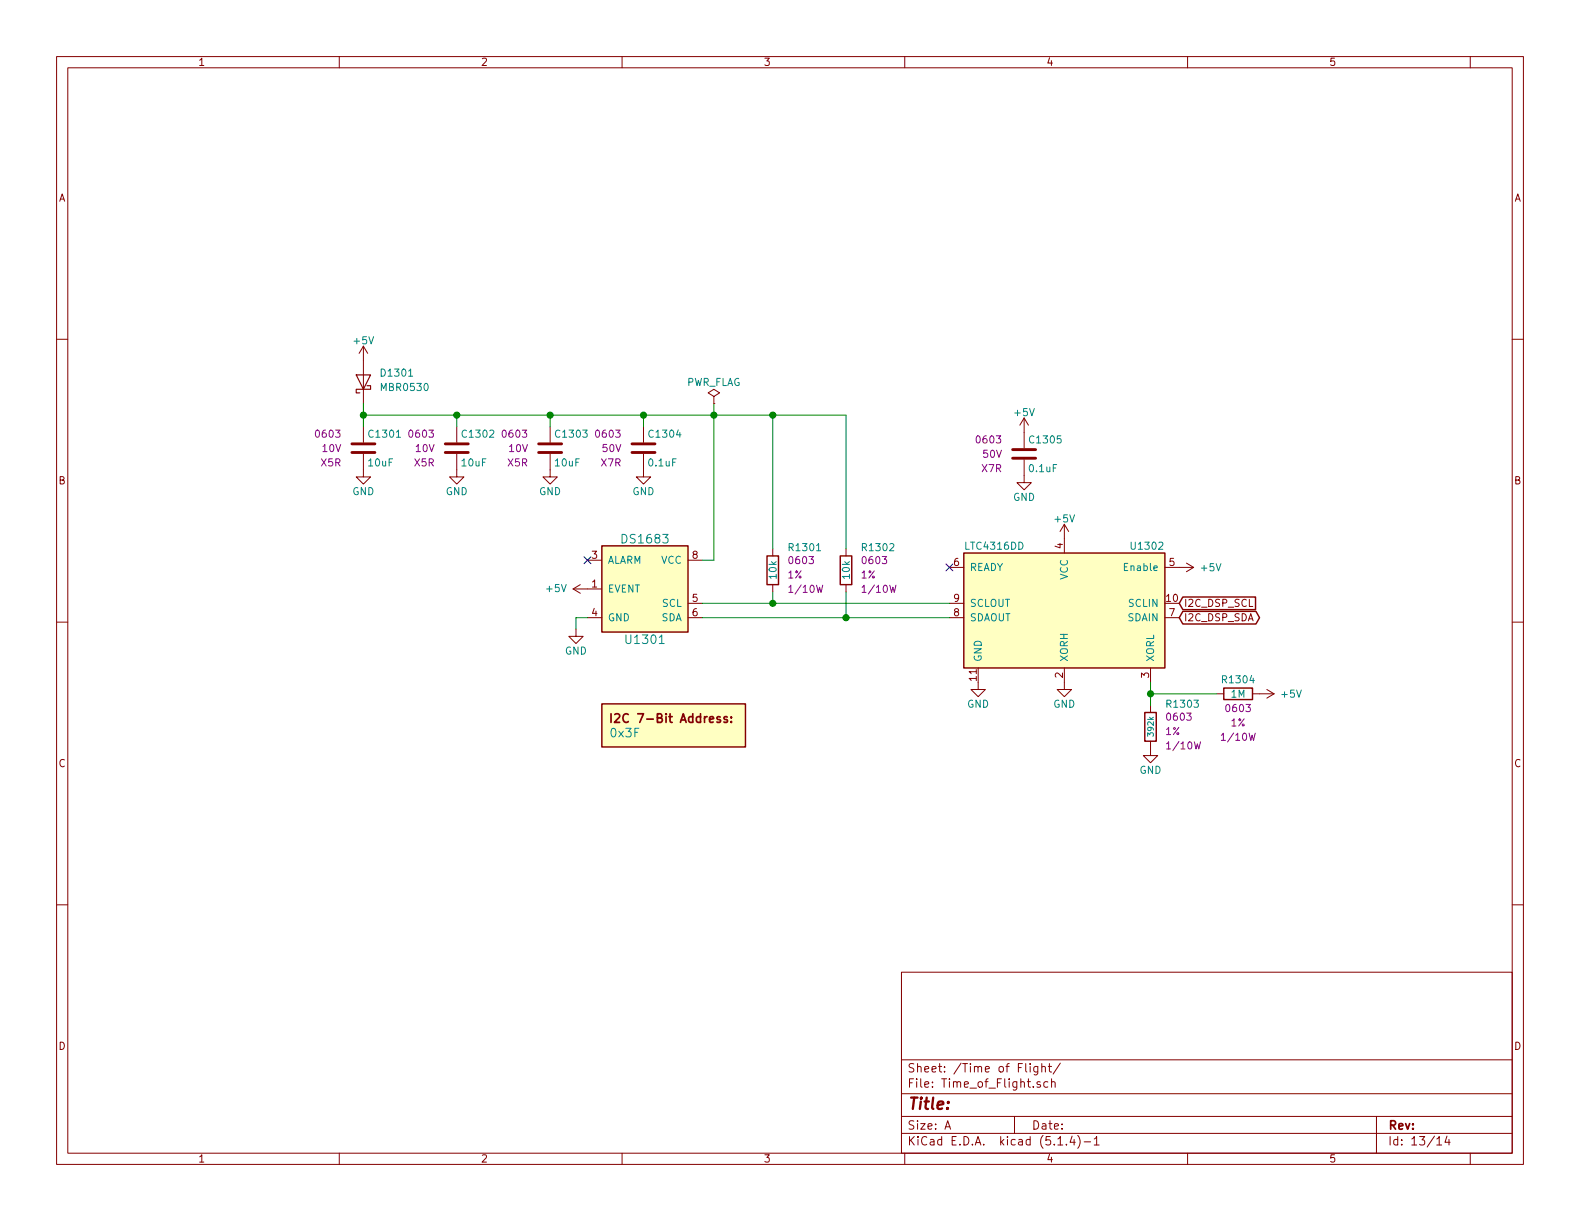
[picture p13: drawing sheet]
<svg xmlns="http://www.w3.org/2000/svg" width="279mm" height="216mm" viewBox="0 0 279 216" stroke-linecap="round" stroke-linejoin="round" font-family="sans-serif">
<defs><g id="words">
<text font-size="2.8" fill="#840000" x="160.4" y="196.2">Title:</text>
<g font-size="2.1" fill="#008484">
<text x="110.2" y="96.1">DS1683</text>
<text x="110.9" y="113.9">U1301</text>
<text x="108.1" y="130.4">0x3F</text>
</g>
<g font-size="2.1" fill="#840000">
<text x="109.5" y="127.8">I2C 7-Bit Address:</text>
<text x="160.4" y="189.6">Sheet: /Time of Flight/</text>
<text x="160.4" y="192.3">File: Time_of_Flight.sch</text>
<text x="160.4" y="202.5">KiCad E.D.A. kicad (5.1.4)-1</text>
<text x="160.4" y="199.7">Size: A</text>
<text x="182.4" y="199.7">Date:</text>
<text x="245.4" y="199.7">Rev:</text>
<text x="245.4" y="202.5">Id: 13/14</text>
</g>
<g font-size="1.8" fill="#840000">
<text x="35" y="11.6">1</text>
<text x="85" y="11.6">2</text>
<text x="135" y="11.6">3</text>
<text x="185" y="11.6">4</text>
<text x="235" y="11.6">5</text>
<text x="10.4" y="35.6">A</text>
<text x="267.8" y="35.6">A</text>
<text x="10.4" y="85.6">B</text>
<text x="267.8" y="85.6">B</text>
<text x="104.7" y="98.8">3</text>
<text x="122.5" y="98.8">8</text>
<text x="168.7" y="100.1">6</text>
<text x="188" y="97" transform="rotate(-90 188 97)">4</text>
<text x="206.8" y="100.1">5</text>
<text x="104.7" y="103.9">1</text>
<text x="122.5" y="106.4">5</text>
<text x="168.7" y="106.4">9</text>
<text x="206.3" y="106.4">10</text>
<text x="209.3" y="107.3">I2C_DSP_SCL</text>
<text x="104.7" y="109">4</text>
<text x="122.5" y="109">6</text>
<text x="168.7" y="109">8</text>
<text x="206.8" y="109">7</text>
<text x="209.3" y="109.9">I2C_DSP_SDA</text>
<text x="188" y="119.9" transform="rotate(-90 188 119.9)">2</text>
<text x="203.2" y="119.9" transform="rotate(-90 203.2 119.9)">3</text>
<text x="172.7" y="120.3" transform="rotate(-90 172.7 120.3)">11</text>
<text x="10.4" y="135.6">C</text>
<text x="267.8" y="135.6">C</text>
<text x="10.4" y="185.6">D</text>
<text x="267.8" y="185.6">D</text>
<text x="35" y="205.5">1</text>
<text x="85" y="205.5">2</text>
<text x="135" y="205.5">3</text>
<text x="185" y="205.5">4</text>
<text x="235" y="205.5">5</text>
</g>
<g font-size="1.8" fill="#008484">
<text x="62.7" y="60.9">+5V</text>
<text x="67.6" y="66.6">D1301</text>
<text x="67.6" y="69.1">MBR0530</text>
<text x="121.3" y="68.2">PWR_FLAG</text>
<text x="65.4" y="77.4">C1301</text>
<text x="81.9" y="77.4">C1302</text>
<text x="98.5" y="77.4">C1303</text>
<text x="115" y="77.4">C1304</text>
<text x="179.5" y="73.6">+5V</text>
<text x="65.2" y="82.5">10uF</text>
<text x="81.7" y="82.5">10uF</text>
<text x="98.2" y="82.5">10uF</text>
<text x="114.8" y="82.5">0.1uF</text>
<text x="182.1" y="83.5">0.1uF</text>
<text x="182.3" y="78.4">C1305</text>
<text x="62.3" y="87.6">GND</text>
<text x="78.8" y="87.6">GND</text>
<text x="95.3" y="87.6">GND</text>
<text x="111.8" y="87.6">GND</text>
<text x="179.1" y="88.6">GND</text>
<text x="186.6" y="92.4">+5V</text>
<text x="107.4" y="99.7">ALARM</text>
<text x="116.9" y="99.7">VCC</text>
<text x="139.7" y="97.5">R1301</text>
<text x="152.7" y="97.5">R1302</text>
<text x="170.9" y="97.2">LTC4316DD</text>
<text x="171.4" y="101">READY</text>
<text x="199.2" y="101">Enable</text>
<text x="200.2" y="97.2">U1302</text>
<text x="212.5" y="101">+5V</text>
<text x="96.7" y="104.7">+5V</text>
<text x="107.4" y="104.8">EVENT</text>
<text x="117.1" y="107.3">SCL</text>
<text x="137.3" y="102.3" transform="rotate(-90 137.3 102.3)">10k</text>
<text x="150.3" y="102.3" transform="rotate(-90 150.3 102.3)">10k</text>
<text x="171.4" y="107.3">SCLOUT</text>
<text x="188.8" y="102.5" transform="rotate(-90 188.8 102.5)">VCC</text>
<text x="199.7" y="107.3">SCLIN</text>
<text x="107.4" y="109.9">GND</text>
<text x="116.9" y="109.9">SDA</text>
<text x="171.4" y="109.9">SDAOUT</text>
<text x="199.5" y="109.9">SDAIN</text>
<text x="99.9" y="115.7">GND</text>
<text x="173.6" y="117.1" transform="rotate(-90 173.6 117.1)">GND</text>
<text x="188.8" y="117.1" transform="rotate(-90 188.8 117.1)">XORH</text>
<text x="204.1" y="117.1" transform="rotate(-90 204.1 117.1)">XORL</text>
<text x="171" y="125.1">GND</text>
<text x="186.3" y="125.1">GND</text>
<text x="206.5" y="125.1">R1303</text>
<text x="216.4" y="120.8">R1304</text>
<text x="217.7" y="123.4">1M</text>
<text x="226.7" y="123.4">+5V</text>
<text x="201.5" y="136.8">GND</text>
</g>
<g font-size="1.8" fill="#840084">
<text x="56" y="77.4">0603</text>
<text x="72.5" y="77.4">0603</text>
<text x="89" y="77.4">0603</text>
<text x="105.5" y="77.4">0603</text>
<text x="56.8" y="82.5">X5R</text>
<text x="57" y="79.9">10V</text>
<text x="73.3" y="82.5">X5R</text>
<text x="73.6" y="79.9">10V</text>
<text x="89.8" y="82.5">X5R</text>
<text x="90.1" y="79.9">10V</text>
<text x="106.3" y="82.5">X7R</text>
<text x="106.6" y="79.9">50V</text>
<text x="172.8" y="78.4">0603</text>
<text x="173.7" y="83.5">X7R</text>
<text x="173.9" y="80.9">50V</text>
<text x="139.7" y="99.7">0603</text>
<text x="152.7" y="99.7">0603</text>
<text x="139.3" y="102.3">1%</text>
<text x="139.9" y="104.8">1/10W</text>
<text x="152.3" y="102.3">1%</text>
<text x="152.9" y="104.8">1/10W</text>
<text x="217" y="125.9">0603</text>
<text x="206.1" y="130">1%</text>
<text x="206.5" y="127.4">0603</text>
<text x="216.4" y="131">1/10W</text>
<text x="217.7" y="128.4">1%</text>
<text x="206.7" y="132.5">1/10W</text>
</g>
<text font-size="1.4" fill="#008484" x="204" y="130.1" transform="rotate(-90 204 130.1)">392k</text>
</g></defs>
<g fill="none" stroke="#840000" stroke-width=".18">
<path d="M10 10h259.4v195.9h-259.4zM12 12h255.4v191.9h-255.4zM60 10v2M110 10v2M160 10v2M210 10v2M260 10v2M10 60h2M267.4 60h2M64.3 61.2l-.8 1.3M64.3 61.2v10.2M64.3 75.4v2.8"/>
<path d="M64.3 61.2l.7 1.3M80.8 75.4v2.8M97.3 75.4v2.8M113.8 75.4v2.8M126.2 70.1l1.1-.6-1.1-.7-1 .7 1 .6v1.3M126.2 71.4h.1M181.1 73.9v5.3M181.1 73.9l-.8 1.3M181.1 73.9l.8 1.3M64.3 80.3v4h1.2l-1.2 1.3-1.3-1.3h1.3M80.8 80.3v4h1.2l-1.2 1.3-1.3-1.3h1.3M97.3 80.3v4h1.3l-1.3 1.3-1.3-1.3h1.3"/>
<path d="M103.9 99.1h2.5M113.8 80.3v4h1.3l-1.3 1.3-1.3-1.3h1.3M121.7 99.1h2.5M136.7 97v1.3M149.6 97v1.3M181.1 81.3v4h1.3l-1.3 1.3-1.3-1.3h1.3M188.2 92.7l-.7 1.3M188.2 92.7v5.1M188.2 92.7l.8 1.3M209.8 99.6l1.3 .7M10 110h2M101.3 104.1h5.1"/>
<path d="M101.3 104.1l1.3 .8M101.9 111.3v1.2h1.2l-1.2 1.3-1.3-1.3h1.3M102.6 103.4l-1.3 .7M103.9 109.2h2.5M121.7 109.2h2.5M121.7 106.7h2.5M136.7 103.4v1.2M149.6 103.4v1.2M167.9 109.2h2.5M167.9 106.7h2.5M167.9 100.3h2.5M188.2 118.1v3.8h1.3l-1.3 1.3-1.3-1.3h1.3"/>
<path d="M203.5 118.1v2.6M206 109.2h2.5M206 100.3h5.1M211.1 100.3l-1.3 .8M267.4 110h2M173 120.7v1.2h1.2l-1.2 1.3-1.3-1.3h1.3M203.5 131.1v2.5h1.2l-1.2 1.3-1.3-1.3h1.3M203.5 124.7v1.3M215.1 122.7h1.3M221.5 122.7h3.8M224 121.9l1.3 .8M225.3 122.7l-1.3 .7"/>
<path d="M10 160h2M267.4 160h2M159.4 171.9h108v32h-108zM159.4 197.4h108M159.4 193.4h108M159.4 187.4h108M167.1 199.7l.5-1.5 .5 1.5M167.2 199.2h.8M179.4 197.4v3M181.4 188.1v1.3l.2 .2M182.2 188.1v.1M182.2 188.6v1"/>
<path d="M183.5 188.6v1.2l-.3 .3-.3-.1M183.5 188.6h-.4l-.3 .2 .1 .6 .2 .2 .4-.1M183.9 191.3a.37 .37 0 0 0-.5 .2v.2l.5 .1 .1 .2-.2 .3-.4-.1M184.2 188.7l.3-.1h.3l.1 1M184.2 188.1v1.5M185.3 191.3h-.4l-.3 .2 .1 .6 .2 .2 .4-.1M185.4 188.6h.6M185.6 188.1v1.3l.4 .2M186 191.4v-.1a.37 .37 0 0 1 .6 .2v.8M186 190.8v1.5M187.5 188l-1.3 1.9M243.4 197.4v6.5"/>
<path d="M60 203.9v2M110 203.9v2M159.4 200.4h108M160 203.9v2M187.1 202.5h.8M188.6 202.3v.2M189.6 200.9l-.4 1.1h.9M189.9 201.5v1M190.6 200.8a1.71 1.71 0 0 1 0 2.2M191.7 201.9h1.2M193.5 201.4l.4-.4v1.5M193.5 202.5h.9"/>
<path d="M210 203.9v2M254.1 201.4l.4-.4v1.5M254.1 202.5h.8M255.9 200.9l-.4 1.1h.9M256.2 201.5v1M260 203.9v2"/>
</g>
<g fill="#ffffc2" stroke="#ffffc2" stroke-width=".18">
<path d="M106.4 96.5h15.3v15.3h-15.3z"/>
<path d="M170.4 97.8h35.6v20.3h-35.6z"/>
<path d="M106.4 124.5h25.4v7.6h-25.4z"/>
</g>
<path d="M106.4 96.5h15.3v15.3h-15.3zM135.6 98.3h2.1v5.1h-2.1zM148.6 98.3h2v5.1h-2zM170.4 97.8h35.6v20.3h-35.6zM209.2 105.6h12.8v2.2h-12.8l-.7-1.1zM209.2 108.1h12.9l.6 1.1-.6 1.1h-12.9l-.7-1.1zM106.4 124.5h25.4v7.6h-25.4zM202.4 126h2.1v5.1h-2.1zM216.4 121.7h5.1v2h-5.1z" fill="none" stroke="#840000" stroke-width=".25"/>
<path d="M63 66.3h2.5l-1.2 2.5zM64.9 68.2h.6v.6h-2.5v.7h.6" fill="none" stroke="#840000" stroke-width=".2"/>
<path d="M62.2 78.5h4.1M78.7 78.5h4.1M95.2 78.5h4.1M111.8 78.5h4M179.1 79.5h4M62.2 80h4.1M78.7 80h4.1M95.2 80h4.1M111.8 80h4M179.1 81h4" fill="none" stroke="#840000" stroke-width=".51"/>
<path d="M108.1 126.2v1.5M108.7 126.3l.6-.1 .2 .1 .1 .3-1 1.1h1M128.6 126.8l-.4-.1-.2 .2 .1 .3 .5 .1v.4h-.6M129.3 127.6v.1M129.3 126.8v.1" fill="none" stroke="#840000" stroke-width=".3"/>
<g fill="none" stroke="#008400" stroke-width=".18">
<path d="M64.3 73.4h85.3v23.6M64.3 71.4v4M80.8 73.4v2M97.3 73.4v2M113.8 73.4v2M126.2 71.4v27.7h-2M136.7 73.4v23.6M103.9 109.2h-2v2.1M124.2 106.7h43.7M124.2 109.2h43.7M136.7 104.6v2.1M149.6 104.6v4.6"/>
<path d="M203.5 120.7v4M203.5 122.7h11.6"/>
</g>
<g fill="#008400" stroke="#008400" stroke-width=".25">
<circle cx="136.7" cy="73.4" r=".51"/>
<circle cx="203.5" cy="122.7" r=".51"/>
<circle cx="80.8" cy="73.4" r=".51"/>
<circle cx="126.2" cy="73.4" r=".51"/>
<circle cx="97.3" cy="73.4" r=".51"/>
<circle cx="113.8" cy="73.4" r=".51"/>
<circle cx="149.6" cy="109.2" r=".51"/>
<circle cx="64.3" cy="73.4" r=".51"/>
<circle cx="136.7" cy="106.7" r=".51"/>
</g>
<path d="M103.3 98.5l1.2 1.2M104.5 98.5l-1.2 1.2M167.3 99.7l1.2 1.2M168.5 99.7l-1.2 1.2" fill="none" stroke="#000084" stroke-width=".18"/>
<use href="#words"/>
</svg>
